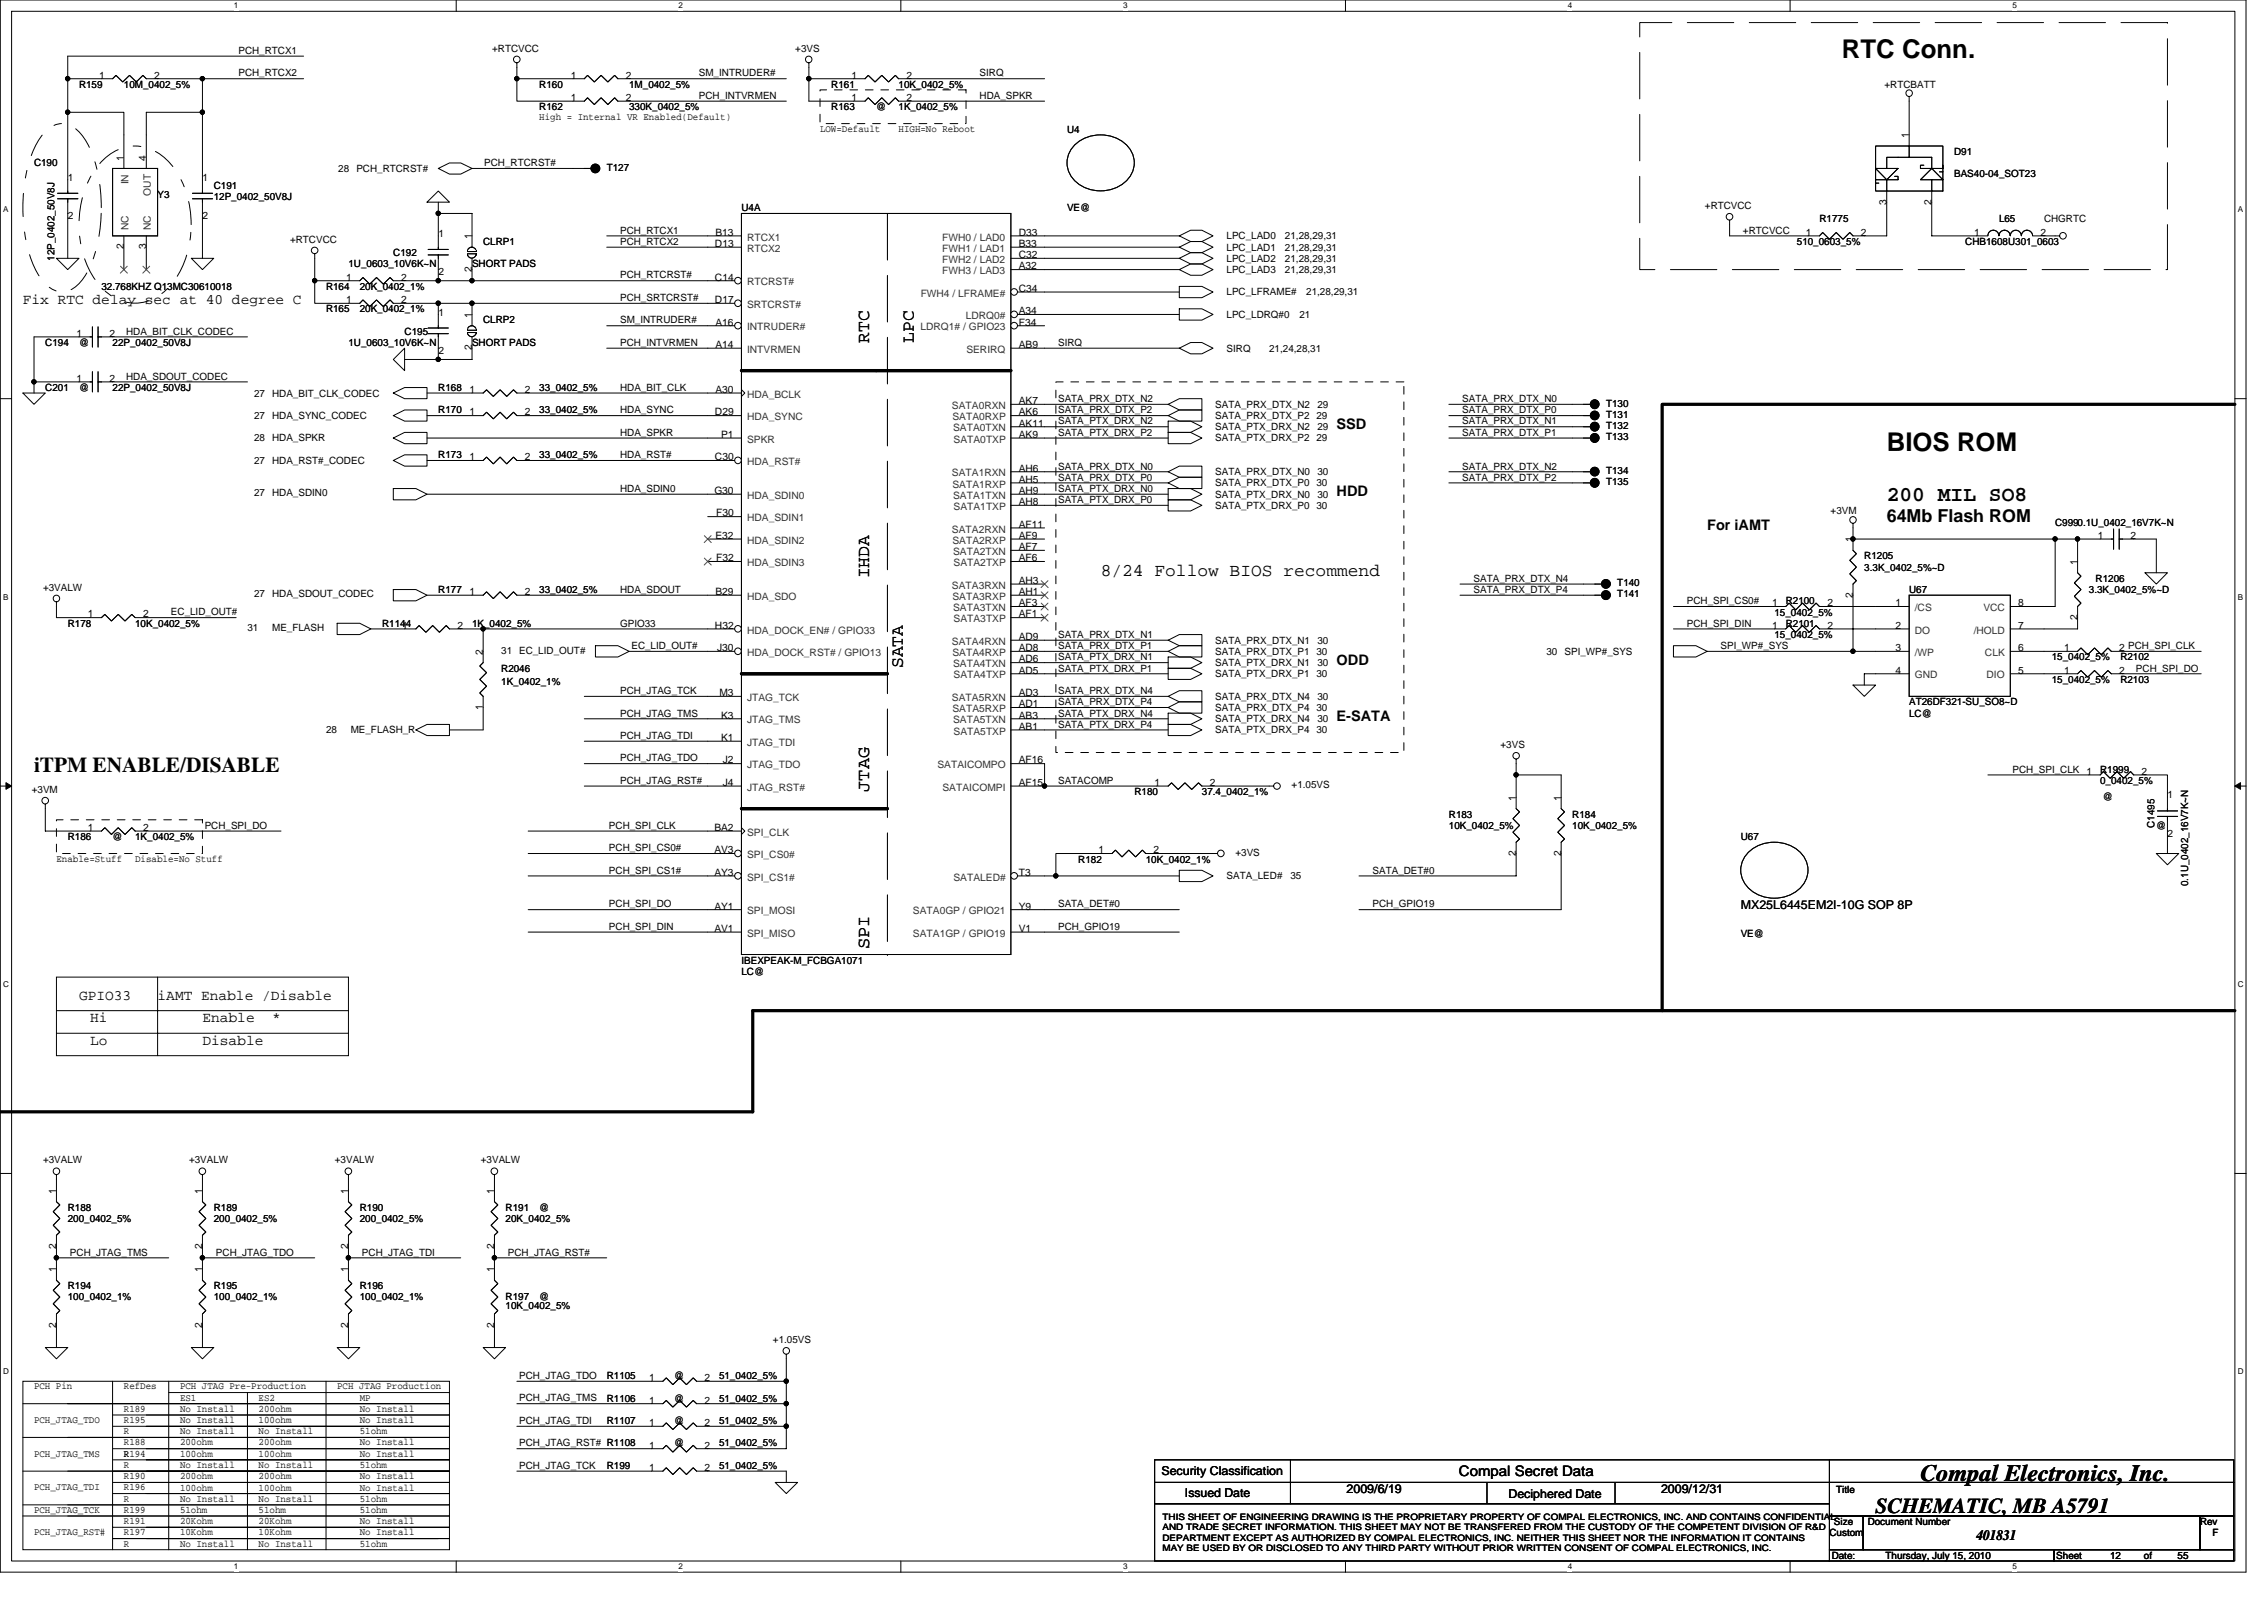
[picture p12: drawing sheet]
<svg xmlns="http://www.w3.org/2000/svg" width="297mm" height="210mm" viewBox="0 0 297 210" stroke-linecap="round" stroke-linejoin="round" font-family="sans-serif">
<defs><g id="words">
<g font-size="3.4">
<text x="241.7" y="7.6">RTC Conn.</text>
<text x="247.5" y="59.1">BIOS ROM</text>
</g>
<text font-size="3.1" x="252" y="194.3">Compal Electronics, Inc.</text>
<g font-size="2.8">
<text x="247.5" y="65.7">200 MIL SO8</text>
<text x="4.5" y="101.3">iTPM ENABLE/DISABLE</text>
<text x="246.1" y="198.5">SCHEMATIC, MB A5791</text>
</g>
<g font-size="2.3">
<text x="114" y="44.9" transform="rotate(-90 114 44.9)">RTC</text>
<text x="119.9" y="44.9" transform="rotate(-90 119.9 44.9)">LPC</text>
<text x="247.5" y="68.5">64Mb Flash ROM</text>
<text x="114" y="75.9" transform="rotate(-90 114 75.9)">IHDA</text>
<text x="144.4" y="75.5">8/24 Follow BIOS recommend</text>
<text x="118.4" y="87.7" transform="rotate(-90 118.4 87.7)">SATA</text>
<text x="114" y="103.9" transform="rotate(-90 114 103.9)">JTAG</text>
<text x="114" y="124.5" transform="rotate(-90 114 124.5)">SPI</text>
</g>
<g font-size="1.9">
<text x="3" y="39.9">Fix RTC delay sec at 40 degree C</text>
<text x="175.4" y="56.3">SSD</text>
<text x="175.4" y="65.1">HDD</text>
<text x="224" y="69.5">For iAMT</text>
<text x="175.4" y="87.2">ODD</text>
<text x="175.4" y="94.6">E-SATA</text>
<text x="10.4" y="131.2">GPIO33</text>
<text x="20.7" y="131.2">iAMT Enable /Disable</text>
<text x="11.8" y="134.1">Hi</text>
<text x="11.8" y="137.1">Lo</text>
<text x="26.6" y="137.1">Disable</text>
<text x="26.6" y="134.1">Enable</text>
<text x="35.7" y="134.1">*</text>
<text x="191.4" y="193.7">Compal Secret Data</text>
<text x="259.3" y="202.1">401831</text>
</g>
<g font-size="1.6">
<text x="228.4" y="119.3">MX25L6445EM2I-10G SOP 8P</text>
<text x="152.4" y="193.5">Security Classification</text>
<text x="155.5" y="196.3">Issued Date</text>
<text x="176.7" y="195.9">2009/6/19</text>
<text x="197.9" y="196.5">Deciphered Date</text>
<text x="217.9" y="195.9">2009/12/31</text>
</g>
<g font-size="1.3">
<text x="10.4" y="11.5">R159</text>
<text x="13" y="10.3">1</text>
<text x="16.3" y="11.5">10M_0402_5%</text>
<text x="20.2" y="10.3">2</text>
<text x="31.3" y="7.1">PCH_RTCX1</text>
<text x="31.3" y="10">PCH_RTCX2</text>
<text x="64.6" y="6.8">+RTCVCC</text>
<text x="70.8" y="11.5">R160</text>
<text x="74.9" y="10.3">1</text>
<text x="82.1" y="10.3">2</text>
<text x="82.5" y="11.5">1M_0402_5%</text>
<text x="91.7" y="10">SM_INTRUDER#</text>
<text x="104.3" y="6.8">+3VS</text>
<text x="109.1" y="11.5">R161</text>
<text x="111.7" y="10.3">1</text>
<text x="117.9" y="11.5">10K_0402_5%</text>
<text x="118.9" y="10.3">2</text>
<text x="128.5" y="10">SIRQ</text>
<text x="247.2" y="11.5">+RTCBATT</text>
<text x="70.8" y="15.8">High = Internal VR Enabled(Default)</text>
<text x="70.8" y="14.5">R162</text>
<text x="74.9" y="13.3">1</text>
<text x="82.1" y="13.3">2</text>
<text x="82.5" y="14.5">330K_0402_5%</text>
<text x="91.7" y="13">PCH_INTVRMEN</text>
<text x="107.6" y="17.3">LOW=Default</text>
<text x="109.1" y="14.5">R163</text>
<text x="111.7" y="13.3">1</text>
<text x="115" y="14.5">@</text>
<text x="117.9" y="17.3">HIGH=No Reboot</text>
<text x="117.9" y="14.5">1K_0402_5%</text>
<text x="118.9" y="13.3">2</text>
<text x="128.5" y="13">HDA_SPKR</text>
<text x="140" y="17.4">U4</text>
<text x="4.5" y="21.8">C190</text>
<text x="8.9" y="23.7">1</text>
<text x="16.2" y="21.1" transform="rotate(-90 16.2 21.1)">1</text>
<text x="19.2" y="21.1" transform="rotate(-90 19.2 21.1)">4</text>
<text x="26.6" y="23.7">1</text>
<text x="44.4" y="22.6">28</text>
<text x="46.8" y="22.6">PCH_RTCRST#</text>
<text x="63.5" y="21.8">PCH_RTCRST#</text>
<text x="79.6" y="22.4">T127</text>
<text x="250.5" y="18.1" transform="rotate(-90 250.5 18.1)">1</text>
<text x="256.4" y="20.3">D91</text>
<text x="256.4" y="23.3">BAS40-04_SOT23</text>
<text x="8.9" y="28.8">2</text>
<text x="20.7" y="26">Y3</text>
<text x="26.6" y="28.8">2</text>
<text x="28" y="24.8">C191</text>
<text x="28" y="26.2">12P_0402_50V8J</text>
<text x="97.3" y="27.7">U4A</text>
<text x="140" y="27.7">VE@</text>
<text x="223.7" y="27.4">+RTCVCC</text>
<text x="238.7" y="29.2">R1775</text>
<text x="247.5" y="26.8" transform="rotate(-90 247.5 26.8)">3</text>
<text x="253.4" y="26.8" transform="rotate(-90 253.4 26.8)">2</text>
<text x="262.3" y="29.2">L65</text>
<text x="268.2" y="29.2">CHGRTC</text>
<text x="7.2" y="34.2" transform="rotate(-90 7.2 34.2)">12P_0402_50V8J</text>
<text x="16.2" y="32.7" transform="rotate(-90 16.2 32.7)">2</text>
<text x="19.2" y="32.7" transform="rotate(-90 19.2 32.7)">3</text>
<text x="38.1" y="31.8">+RTCVCC</text>
<text x="45.7" y="35.1">1U_0603_10V6K~N</text>
<text x="51.6" y="33.6">C192</text>
<text x="57.5" y="31.1">1</text>
<text x="61.9" y="35.7" transform="rotate(-90 61.9 35.7)">2</text>
<text x="61.9" y="31.4" transform="rotate(-90 61.9 31.4)">1</text>
<text x="61.9" y="35.1">SHORT PADS</text>
<text x="63.4" y="32.1">CLRP1</text>
<text x="81.4" y="30.6">PCH_RTCX1</text>
<text x="81.4" y="32.1">PCH_RTCX2</text>
<text x="93.8" y="32.4">D13</text>
<text x="93.9" y="30.9">B13</text>
<text x="133.7" y="30.9">D33</text>
<text x="133.7" y="32.4">B33</text>
<text x="133.7" y="33.9">C32</text>
<text x="133.7" y="35.3">A32</text>
<text x="160.9" y="31.4">LPC_LAD0</text>
<text x="160.9" y="32.9">LPC_LAD1</text>
<text x="160.9" y="34.3">LPC_LAD2</text>
<text x="160.9" y="35.8">LPC_LAD3</text>
<text x="168.6" y="31.4">21,28,29,31</text>
<text x="168.6" y="32.9">21,28,29,31</text>
<text x="168.6" y="34.3">21,28,29,31</text>
<text x="168.6" y="35.8">21,28,29,31</text>
<text x="228.7" y="30.6">+RTCVCC</text>
<text x="235.8" y="32.1">510_0603_5%</text>
<text x="236.9" y="30.9">1</text>
<text x="244.2" y="30.9">2</text>
<text x="257.8" y="32.1">CHB1608U301_0603</text>
<text x="259" y="30.9">1</text>
<text x="267.7" y="30.9">2</text>
<text x="13.3" y="38">32.768KHZ Q13MC30610018</text>
<text x="42.8" y="41">R165</text>
<text x="42.8" y="38">R164</text>
<text x="45.4" y="39.8">1</text>
<text x="45.4" y="36.8">1</text>
<text x="47.2" y="41">20K_0402_1%</text>
<text x="47.2" y="38">20K_0402_1%</text>
<text x="52.6" y="39.8">2</text>
<text x="52.6" y="36.8">2</text>
<text x="57.5" y="36.1">2</text>
<text x="57.5" y="41.4">1</text>
<text x="61.9" y="41.7" transform="rotate(-90 61.9 41.7)">1</text>
<text x="81.4" y="36.5">PCH_RTCRST#</text>
<text x="81.4" y="39.5">PCH_SRTCRST#</text>
<text x="93.8" y="36.8">C14</text>
<text x="93.8" y="39.8">D17</text>
<text x="133.7" y="38.3">C34</text>
<text x="133.7" y="41.2">A34</text>
<text x="160.9" y="38.8">LPC_LFRAME#</text>
<text x="160.9" y="41.7">LPC_LDRQ#0</text>
<text x="170.5" y="41.7">21</text>
<text x="171.4" y="38.8">21,28,29,31</text>
<text x="5.9" y="45.4">C194</text>
<text x="10.1" y="44.2">1</text>
<text x="10.4" y="45.4">@</text>
<text x="14.3" y="44.2">2</text>
<text x="14.8" y="45.4">22P_0402_50V8J</text>
<text x="16.5" y="43.9">HDA_BIT_CLK_CODEC</text>
<text x="45.7" y="45.4">1U_0603_10V6K~N</text>
<text x="53.1" y="43.9">C195</text>
<text x="57.5" y="46.4">2</text>
<text x="61.9" y="46" transform="rotate(-90 61.9 46)">2</text>
<text x="61.9" y="45.4">SHORT PADS</text>
<text x="63.4" y="42.4">CLRP2</text>
<text x="81.4" y="42.4">SM_INTRUDER#</text>
<text x="81.4" y="45.4">PCH_INTVRMEN</text>
<text x="93.9" y="45.7">A14</text>
<text x="93.9" y="42.7">A16</text>
<text x="133.7" y="45.7">AB9</text>
<text x="133.7" y="42.7">F34</text>
<text x="138.8" y="45.4">SIRQ</text>
<text x="160.9" y="46.1">SIRQ</text>
<text x="166.5" y="46.1">21,24,28,31</text>
<text x="5.9" y="51.3">C201</text>
<text x="10.1" y="50.1">1</text>
<text x="10.4" y="51.3">@</text>
<text x="14.3" y="50.1">2</text>
<text x="14.8" y="51.3">22P_0402_50V8J</text>
<text x="16.5" y="49.8">HDA_SDOUT_CODEC</text>
<text x="33.3" y="52">27</text>
<text x="35.7" y="52">HDA_BIT_CLK_CODEC</text>
<text x="57.5" y="51.3">R168</text>
<text x="61.6" y="51.5">1</text>
<text x="68.9" y="51.5">2</text>
<text x="70.8" y="51.3">33_0402_5%</text>
<text x="81.4" y="51.3">HDA_BIT_CLK</text>
<text x="93.9" y="51.5">A30</text>
<text x="133.7" y="53">AK7</text>
<text x="138.8" y="52.7">SATA_PRX_DTX_N2</text>
<text x="159.4" y="53.5">SATA_PRX_DTX_N2</text>
<text x="172.8" y="53.5">29</text>
<text x="191.9" y="52.7">SATA_PRX_DTX_N0</text>
<text x="210.7" y="53.3">T130</text>
<text x="33.3" y="57.9">28</text>
<text x="33.3" y="55">27</text>
<text x="35.7" y="57.9">HDA_SPKR</text>
<text x="35.7" y="55">HDA_SYNC_CODEC</text>
<text x="57.5" y="54.2">R170</text>
<text x="61.6" y="54.5">1</text>
<text x="68.9" y="54.5">2</text>
<text x="70.8" y="54.2">33_0402_5%</text>
<text x="81.4" y="57.2">HDA_SPKR</text>
<text x="81.4" y="54.2">HDA_SYNC</text>
<text x="93.8" y="54.5">D29</text>
<text x="94.6" y="57.4">P1</text>
<text x="133.7" y="54.5">AK6</text>
<text x="133.7" y="56">AK11</text>
<text x="133.7" y="57.4">AK9</text>
<text x="138.8" y="55.7">SATA_PTX_DRX_N2</text>
<text x="138.8" y="57.2">SATA_PTX_DRX_P2</text>
<text x="138.8" y="54.2">SATA_PRX_DTX_P2</text>
<text x="159.4" y="56.4">SATA_PTX_DRX_N2</text>
<text x="159.4" y="57.9">SATA_PTX_DRX_P2 29</text>
<text x="159.4" y="55">SATA_PRX_DTX_P2 29</text>
<text x="172.8" y="56.4">29</text>
<text x="191.9" y="54.2">SATA_PRX_DTX_P0</text>
<text x="191.9" y="57.2">SATA_PRX_DTX_P1</text>
<text x="191.9" y="55.7">SATA_PRX_DTX_N1</text>
<text x="210.7" y="54.8">T131</text>
<text x="210.7" y="56.3">T132</text>
<text x="210.7" y="57.8">T133</text>
<text x="33.3" y="60.9">27</text>
<text x="33.3" y="65.1">27</text>
<text x="35.7" y="60.9">HDA_RST#_CODEC</text>
<text x="35.7" y="65.1">HDA_SDIN0</text>
<text x="57.5" y="60.1">R173</text>
<text x="61.6" y="60.4">1</text>
<text x="68.9" y="60.4">2</text>
<text x="70.8" y="60.1">33_0402_5%</text>
<text x="81.4" y="60.1">HDA_RST#</text>
<text x="81.4" y="64.5">HDA_SDIN0</text>
<text x="93.7" y="64.8">G30</text>
<text x="93.8" y="60.4">C30</text>
<text x="133.7" y="63.3">AH5</text>
<text x="133.7" y="64.8">AH9</text>
<text x="133.7" y="61.9">AH6</text>
<text x="138.8" y="64.5">SATA_PTX_DRX_N0</text>
<text x="138.8" y="66">SATA_PTX_DRX_P0</text>
<text x="138.8" y="61.6">SATA_PRX_DTX_N0</text>
<text x="138.8" y="63.1">SATA_PRX_DTX_P0</text>
<text x="159.4" y="65.3">SATA_PTX_DRX_N0</text>
<text x="159.4" y="62.3">SATA_PRX_DTX_N0</text>
<text x="159.4" y="63.8">SATA_PRX_DTX_P0 30</text>
<text x="172.8" y="65.3">30</text>
<text x="172.8" y="62.3">30</text>
<text x="191.9" y="61.6">SATA_PRX_DTX_N2</text>
<text x="191.9" y="63.1">SATA_PRX_DTX_P2</text>
<text x="210.7" y="63.6">T135</text>
<text x="210.7" y="62.2">T134</text>
<text x="93.9" y="70.7">E32</text>
<text x="94" y="67.8">F30</text>
<text x="133.7" y="70.7">AF9</text>
<text x="133.7" y="66.3">AH8</text>
<text x="133.7" y="69.2">AF11</text>
<text x="159.4" y="66.8">SATA_PTX_DRX_P0 30</text>
<text x="240.2" y="67.5">+3VM</text>
<text x="243.1" y="71.2" transform="rotate(-90 243.1 71.2)">1</text>
<text x="269.6" y="69">C9990.1U_0402_16V7K~N</text>
<text x="275.2" y="70.7">1</text>
<text x="279.5" y="70.7">2</text>
<text x="5.6" y="77.5">+3VALW</text>
<text x="57.5" y="77.8">R177</text>
<text x="70.8" y="77.8">33_0402_5%</text>
<text x="81.4" y="77.8">HDA_SDOUT</text>
<text x="94" y="73.6">F32</text>
<text x="133.7" y="72.2">AF7</text>
<text x="133.7" y="73.6">AF6</text>
<text x="133.7" y="76.6">AH3</text>
<text x="193.3" y="76.3">SATA_PRX_DTX_N4</text>
<text x="193.3" y="77.8">SATA_PRX_DTX_P4</text>
<text x="212.2" y="76.9">T140</text>
<text x="244.6" y="73.4">R1205</text>
<text x="244.6" y="74.8">3.3K_0402_5%~D</text>
<text x="250.5" y="77.8">U67</text>
<text x="272.6" y="74.1" transform="rotate(-90 272.6 74.1)">1</text>
<text x="274.1" y="77.8">3.3K_0402_5%~D</text>
<text x="275" y="76.3">R1206</text>
<text x="8.9" y="82.2">R178</text>
<text x="11.5" y="81">1</text>
<text x="17.7" y="82.2">10K_0402_5%</text>
<text x="18.8" y="81">2</text>
<text x="22.4" y="80.7">EC_LID_OUT#</text>
<text x="32.5" y="82.8">31</text>
<text x="33.3" y="78.4">27</text>
<text x="35.7" y="78.4">HDA_SDOUT_CODEC</text>
<text x="35.7" y="82.8">ME_FLASH</text>
<text x="50.1" y="82.2">R1144</text>
<text x="52.8" y="82.5">1</text>
<text x="60" y="82.5">2</text>
<text x="61.6" y="78.1">1</text>
<text x="61.9" y="82.2">1K_0402_5%</text>
<text x="68.9" y="78.1">2</text>
<text x="81.4" y="82.2">GPIO33</text>
<text x="93.8" y="82.5">H32</text>
<text x="93.9" y="78.1">B29</text>
<text x="133.7" y="78.1">AH1</text>
<text x="133.7" y="79.5">AF3</text>
<text x="133.7" y="81">AF1</text>
<text x="133.7" y="84">AD9</text>
<text x="138.8" y="83.7">SATA_PRX_DTX_N1</text>
<text x="212.2" y="78.4">T141</text>
<text x="221.3" y="79.3">PCH_SPI_CS0#</text>
<text x="221.3" y="82.2">PCH_SPI_DIN</text>
<text x="232.5" y="79.5">1</text>
<text x="232.5" y="82.5">1</text>
<text x="232.8" y="80.8">15_0402_5%</text>
<text x="232.8" y="83.7">15_0402_5%</text>
<text x="234.3" y="79.3">R2100</text>
<text x="234.3" y="82.2">R2101</text>
<text x="239.8" y="79.5">2</text>
<text x="239.8" y="82.5">2</text>
<text x="243.1" y="78.4" transform="rotate(-90 243.1 78.4)">2</text>
<text x="248.7" y="82.5">2</text>
<text x="248.7" y="79.5">1</text>
<text x="264.8" y="79.5">8</text>
<text x="264.8" y="82.5">7</text>
<text x="272.6" y="81.3" transform="rotate(-90 272.6 81.3)">2</text>
<text x="63.4" y="85.9" transform="rotate(-90 63.4 85.9)">2</text>
<text x="65.8" y="85.7">31 EC_LID_OUT#</text>
<text x="65.8" y="88.1">R2046</text>
<text x="65.8" y="89.9">1K_0402_1%</text>
<text x="82.8" y="85.2">EC_LID_OUT#</text>
<text x="94.1" y="85.4">J30</text>
<text x="133.7" y="85.4">AD8</text>
<text x="133.7" y="86.9">AD6</text>
<text x="133.7" y="88.4">AD5</text>
<text x="138.8" y="86.6">SATA_PTX_DRX_N1</text>
<text x="138.8" y="88.1">SATA_PTX_DRX_P1</text>
<text x="138.8" y="85.2">SATA_PRX_DTX_P1</text>
<text x="159.4" y="87.4">SATA_PTX_DRX_N1</text>
<text x="159.4" y="84.4">SATA_PRX_DTX_N1</text>
<text x="159.4" y="88.9">SATA_PTX_DRX_P1 30</text>
<text x="159.4" y="85.9">SATA_PRX_DTX_P1 30</text>
<text x="172.8" y="87.4">30</text>
<text x="172.8" y="84.4">30</text>
<text x="202.9" y="85.9">30</text>
<text x="205.3" y="85.9">SPI_WP#_SYS</text>
<text x="225.7" y="85.2">SPI_WP#_SYS</text>
<text x="248.7" y="88.4">4</text>
<text x="248.7" y="85.4">3</text>
<text x="264.8" y="88.4">5</text>
<text x="264.8" y="85.4">6</text>
<text x="269.2" y="86.6">15_0402_5%</text>
<text x="269.2" y="89.6">15_0402_5%</text>
<text x="270.8" y="85.4">1</text>
<text x="270.8" y="88.4">1</text>
<text x="278" y="85.4">2 PCH_SPI_CLK</text>
<text x="278" y="88.4">2</text>
<text x="278.2" y="86.6">R2102</text>
<text x="278.2" y="89.6">R2103</text>
<text x="280.2" y="88.1">PCH_SPI_DO</text>
<text x="63.4" y="93.1" transform="rotate(-90 63.4 93.1)">1</text>
<text x="81.4" y="91.1">PCH_JTAG_TCK</text>
<text x="81.4" y="94">PCH_JTAG_TMS</text>
<text x="94.4" y="91.3">M3</text>
<text x="94.6" y="94.3">K3</text>
<text x="133.7" y="92.8">AD1</text>
<text x="133.7" y="94.3">AB3</text>
<text x="133.7" y="95.7">AB1</text>
<text x="133.7" y="91.3">AD3</text>
<text x="138.8" y="94">SATA_PTX_DRX_N4</text>
<text x="138.8" y="95.5">SATA_PTX_DRX_P4</text>
<text x="138.8" y="91.1">SATA_PRX_DTX_N4</text>
<text x="138.8" y="92.5">SATA_PRX_DTX_P4</text>
<text x="159.4" y="94.7">SATA_PTX_DRX_N4</text>
<text x="159.4" y="91.8">SATA_PRX_DTX_N4</text>
<text x="159.4" y="93.3">SATA_PRX_DTX_P4 30</text>
<text x="172.8" y="94.7">30</text>
<text x="172.8" y="91.8">30</text>
<text x="250.5" y="92.5">AT26DF321-SU_SO8~D</text>
<text x="250.5" y="94">LC@</text>
<text x="42.8" y="96.2">28</text>
<text x="46" y="96.2">ME_FLASH_R</text>
<text x="81.4" y="96.9">PCH_JTAG_TDI</text>
<text x="81.4" y="99.9">PCH_JTAG_TDO</text>
<text x="94.6" y="97.2">K1</text>
<text x="94.8" y="100.2">J2</text>
<text x="133.7" y="100.2">AF16</text>
<text x="159.4" y="96.2">SATA_PTX_DRX_P4 30</text>
<text x="196.9" y="98.1">+3VS</text>
<text x="264.1" y="101.4">PCH_SPI_CLK</text>
<text x="273.8" y="101.6">1</text>
<text x="275.5" y="101.4">R1999</text>
<text x="281" y="101.6">2</text>
<text x="4.2" y="104">+3VM</text>
<text x="81.4" y="102.8">PCH_JTAG_RST#</text>
<text x="94.8" y="103.1">J4</text>
<text x="133.7" y="103.1">AF15</text>
<text x="138.8" y="102.8">SATACOMP</text>
<text x="148.8" y="104.3">R180</text>
<text x="151.5" y="103.1">1</text>
<text x="157.7" y="104.3">37.4_0402_1%</text>
<text x="158.7" y="103.1">2</text>
<text x="169.5" y="103.4">+1.05VS</text>
<text x="190.1" y="107.3">R183</text>
<text x="198.9" y="105.1" transform="rotate(-90 198.9 105.1)">1</text>
<text x="204.8" y="105.1" transform="rotate(-90 204.8 105.1)">1</text>
<text x="206.3" y="107.3">R184</text>
<text x="275.5" y="102.8">0_0402_5%</text>
<text x="275.9" y="104.9">@</text>
<text x="284.4" y="104.8">1</text>
<text x="7.4" y="113">Enable=Stuff</text>
<text x="8.9" y="110.2">R186</text>
<text x="11.5" y="109">1</text>
<text x="14.8" y="110.2">@</text>
<text x="17.7" y="113">Disable=No Stuff</text>
<text x="17.7" y="110.2">1K_0402_5%</text>
<text x="18.8" y="109">2</text>
<text x="26.9" y="108.7">PCH_SPI_DO</text>
<text x="79.9" y="111.7">PCH_SPI_CS0#</text>
<text x="79.9" y="108.7">PCH_SPI_CLK</text>
<text x="93.7" y="109">BA2</text>
<text x="93.7" y="112">AV3</text>
<text x="141.5" y="113.2">R182</text>
<text x="144.1" y="112">1</text>
<text x="150.3" y="113.2">10K_0402_1%</text>
<text x="151.4" y="112">2</text>
<text x="162.1" y="112.3">+3VS</text>
<text x="190.1" y="108.7">10K_0402_5%</text>
<text x="198.9" y="112.3" transform="rotate(-90 198.9 112.3)">2</text>
<text x="204.8" y="112.3" transform="rotate(-90 204.8 112.3)">2</text>
<text x="206.3" y="108.7">10K_0402_5%</text>
<text x="228.4" y="110.2">U67</text>
<text x="282.7" y="108.6" transform="rotate(-90 282.7 108.6)">C1495</text>
<text x="282.9" y="108.7">@</text>
<text x="284.4" y="109.8">2</text>
<text x="79.9" y="114.6">PCH_SPI_CS1#</text>
<text x="79.9" y="119">PCH_SPI_DO</text>
<text x="93.7" y="114.9">AY3</text>
<text x="93.7" y="119.3">AY1</text>
<text x="133.7" y="114.9">T3</text>
<text x="133.7" y="119.3">Y9</text>
<text x="138.8" y="119">SATA_DET#0</text>
<text x="160.9" y="115.4">SATA_LED#</text>
<text x="169.3" y="115.4">35</text>
<text x="180.1" y="114.6">SATA_DET#0</text>
<text x="180.1" y="119">PCH_GPIO19</text>
<text x="287.1" y="116.2" transform="rotate(-90 287.1 116.2)">0.1U_0402_16V7K~N</text>
<text x="79.9" y="122">PCH_SPI_DIN</text>
<text x="93.7" y="122.3">AV1</text>
<text x="133.7" y="122.3">V1</text>
<text x="138.8" y="122">PCH_GPIO19</text>
<text x="228.4" y="122.9">VE@</text>
<text x="97.3" y="126.4">IBEXPEAK-M_FCBGA1071</text>
<text x="97.3" y="127.9">LC@</text>
<text x="5.6" y="152.6">+3VALW</text>
<text x="24.8" y="152.6">+3VALW</text>
<text x="43.9" y="152.6">+3VALW</text>
<text x="63.1" y="152.6">+3VALW</text>
<text x="7.4" y="156.6" transform="rotate(-90 7.4 156.6)">1</text>
<text x="8.9" y="158.8">R188</text>
<text x="8.9" y="160.3">200_0402_5%</text>
<text x="26.5" y="156.6" transform="rotate(-90 26.5 156.6)">1</text>
<text x="28" y="158.8">R189</text>
<text x="28" y="160.3">200_0402_5%</text>
<text x="45.7" y="156.6" transform="rotate(-90 45.7 156.6)">1</text>
<text x="47.2" y="158.8">R190</text>
<text x="47.2" y="160.3">200_0402_5%</text>
<text x="64.9" y="156.6" transform="rotate(-90 64.9 156.6)">1</text>
<text x="66.3" y="158.8">R191</text>
<text x="66.3" y="160.3">20K_0402_5%</text>
<text x="70.8" y="158.8">@</text>
<text x="7.4" y="166.9" transform="rotate(-90 7.4 166.9)">1</text>
<text x="7.4" y="163.8" transform="rotate(-90 7.4 163.8)">2</text>
<text x="9.2" y="164.7">PCH_JTAG_TMS</text>
<text x="26.5" y="166.9" transform="rotate(-90 26.5 166.9)">1</text>
<text x="26.5" y="163.8" transform="rotate(-90 26.5 163.8)">2</text>
<text x="28.3" y="164.7">PCH_JTAG_TDO</text>
<text x="45.7" y="166.9" transform="rotate(-90 45.7 166.9)">1</text>
<text x="45.7" y="163.8" transform="rotate(-90 45.7 163.8)">2</text>
<text x="47.5" y="164.7">PCH_JTAG_TDI</text>
<text x="64.9" y="166.9" transform="rotate(-90 64.9 166.9)">1</text>
<text x="64.9" y="163.8" transform="rotate(-90 64.9 163.8)">2</text>
<text x="66.6" y="164.7">PCH_JTAG_RST#</text>
<text x="8.9" y="169.1">R194</text>
<text x="8.9" y="170.6">100_0402_1%</text>
<text x="28" y="169.1">R195</text>
<text x="28" y="170.6">100_0402_1%</text>
<text x="47.2" y="169.1">R196</text>
<text x="47.2" y="170.6">100_0402_1%</text>
<text x="66.3" y="170.6">R197</text>
<text x="66.3" y="171.8">10K_0402_5%</text>
<text x="70.8" y="170.6">@</text>
<text x="7.4" y="174.2" transform="rotate(-90 7.4 174.2)">2</text>
<text x="26.5" y="174.2" transform="rotate(-90 26.5 174.2)">2</text>
<text x="45.7" y="174.2" transform="rotate(-90 45.7 174.2)">2</text>
<text x="64.9" y="174.2" transform="rotate(-90 64.9 174.2)">2</text>
<text x="101.4" y="176.2">+1.05VS</text>
<text x="4.5" y="182.3">PCH Pin</text>
<text x="16.3" y="185.2">R189</text>
<text x="16.3" y="182.3">RefDes</text>
<text x="23.6" y="185.2">No Install</text>
<text x="23.6" y="182.3">PCH JTAG Pre-Production</text>
<text x="23.6" y="183.7">ES1</text>
<text x="33.9" y="183.7">ES2</text>
<text x="33.9" y="185.2">200ohm</text>
<text x="44.2" y="182.3">PCH JTAG Production</text>
<text x="47.2" y="183.7">MP</text>
<text x="47.2" y="185.2">No Install</text>
<text x="68.1" y="180.9">PCH_JTAG_TDO</text>
<text x="68.1" y="183.9">PCH_JTAG_TMS</text>
<text x="79.6" y="183.9">R1106</text>
<text x="79.6" y="180.9">R1105</text>
<text x="85.2" y="184.1">1</text>
<text x="85.2" y="181.2">1</text>
<text x="88.4" y="183.9">@</text>
<text x="88.4" y="180.9">@</text>
<text x="92.4" y="184.1">2</text>
<text x="92.4" y="181.2">2</text>
<text x="94.3" y="183.9">51_0402_5%</text>
<text x="94.3" y="180.9">51_0402_5%</text>
<text x="4.5" y="186.7">PCH_JTAG_TDO</text>
<text x="4.5" y="191.1">PCH_JTAG_TMS</text>
<text x="16.3" y="189.6">R188</text>
<text x="16.3" y="191.1">R194</text>
<text x="16.3" y="186.7">R195</text>
<text x="16.3" y="188.2">R</text>
<text x="16.3" y="191.1">R</text>
<text x="23.6" y="191.1">100ohm</text>
<text x="23.6" y="188.2">No Install</text>
<text x="23.6" y="189.6">200ohm</text>
<text x="23.6" y="186.7">No Install</text>
<text x="33.9" y="188.2">No Install</text>
<text x="33.9" y="191.1">100ohm</text>
<text x="33.9" y="189.6">200ohm</text>
<text x="33.9" y="186.7">100ohm</text>
<text x="47.2" y="188.2">51ohm</text>
<text x="47.2" y="189.6">No Install</text>
<text x="47.2" y="191.1">No Install</text>
<text x="47.2" y="186.7">No Install</text>
<text x="68.1" y="189.8">PCH_JTAG_RST# R1108</text>
<text x="68.1" y="186.8">PCH_JTAG_TDI</text>
<text x="79.6" y="186.8">R1107</text>
<text x="85.2" y="190">1</text>
<text x="85.2" y="187.1">1</text>
<text x="88.4" y="189.8">@</text>
<text x="88.4" y="186.8">@</text>
<text x="92.4" y="190">2</text>
<text x="92.4" y="187.1">2</text>
<text x="94.3" y="189.8">51_0402_5%</text>
<text x="94.3" y="186.8">51_0402_5%</text>
<text x="4.5" y="195.5">PCH_JTAG_TDI</text>
<text x="16.3" y="195.5">R196</text>
<text x="16.3" y="194.1">R190</text>
<text x="16.3" y="192.6">R</text>
<text x="16.3" y="197">R</text>
<text x="23.6" y="197">No Install</text>
<text x="23.6" y="192.6">No Install</text>
<text x="23.6" y="195.5">100ohm</text>
<text x="23.6" y="194.1">200ohm</text>
<text x="33.9" y="197">No Install</text>
<text x="33.9" y="192.6">No Install</text>
<text x="33.9" y="194.1">200ohm</text>
<text x="33.9" y="195.5">100ohm</text>
<text x="47.2" y="192.6">51ohm</text>
<text x="47.2" y="194.1">No Install</text>
<text x="47.2" y="195.5">No Install</text>
<text x="47.2" y="197">51ohm</text>
<text x="68.1" y="192.7">PCH_JTAG_TCK</text>
<text x="79.6" y="192.7">R199</text>
<text x="85.2" y="193">1</text>
<text x="92.4" y="193">2</text>
<text x="94.3" y="192.7">51_0402_5%</text>
<text x="240.9" y="195.8">Title</text>
<text x="4.5" y="198.5">PCH_JTAG_TCK</text>
<text x="4.5" y="201.4">PCH_JTAG_RST#</text>
<text x="16.3" y="199.9">R191</text>
<text x="16.3" y="202.9">R</text>
<text x="16.3" y="198.5">R199</text>
<text x="16.3" y="201.4">R197</text>
<text x="23.6" y="202.9">No Install</text>
<text x="23.6" y="201.4">10Kohm</text>
<text x="23.6" y="199.9">20Kohm</text>
<text x="23.6" y="198.5">51ohm</text>
<text x="33.9" y="202.9">No Install</text>
<text x="33.9" y="199.9">20Kohm</text>
<text x="33.9" y="198.5">51ohm</text>
<text x="33.9" y="201.4">10Kohm</text>
<text x="47.2" y="202.9">51ohm</text>
<text x="47.2" y="201.4">No Install</text>
<text x="47.2" y="199.9">No Install</text>
<text x="47.2" y="198.5">51ohm</text>
<text x="240" y="201.5">Custom</text>
<text x="240.6" y="200.1">Size</text>
<text x="245" y="200.1">Document Number</text>
<text x="288.6" y="200.1">Rev</text>
<text x="290.3" y="201.5">F</text>
<text x="240.3" y="204.5">Date:</text>
<text x="247.4" y="204.5">Thursday, July 15, 2010</text>
<text x="269.8" y="204.5">Sheet</text>
<text x="276.9" y="204.5">12</text>
<text x="281.3" y="204.5">of</text>
<text x="285.7" y="204.5">55</text>
</g>
<g font-size="1.3" fill="#333">
<text x="16.9" y="24.2" transform="rotate(-90 16.9 24.2)">IN</text>
<text x="19.8" y="25.7" transform="rotate(-90 19.8 25.7)">OUT</text>
<text x="16.9" y="30.2" transform="rotate(-90 16.9 30.2)">NC</text>
<text x="19.8" y="30.2" transform="rotate(-90 19.8 30.2)">NC</text>
<text x="98" y="31.6">RTCX1</text>
<text x="98" y="33">RTCX2</text>
<text x="123.6" y="31.6">FWH0 / LAD0</text>
<text x="123.6" y="33">FWH1 / LAD1</text>
<text x="123.6" y="34.5">FWH2 / LAD2</text>
<text x="123.6" y="36">FWH3 / LAD3</text>
<text x="98" y="37.4">RTCRST#</text>
<text x="98" y="40.4">SRTCRST#</text>
<text x="120.8" y="38.9">FWH4 / LFRAME#</text>
<text x="126.7" y="41.9">LDRQ0#</text>
<text x="98" y="46.3">INTVRMEN</text>
<text x="98" y="43.3">INTRUDER#</text>
<text x="120.8" y="43.3">LDRQ1# / GPIO23</text>
<text x="126.8" y="46.3">SERIRQ</text>
<text x="98" y="52.2">HDA_BCLK</text>
<text x="124.9" y="53.7">SATA0RXN</text>
<text x="98" y="55.1">HDA_SYNC</text>
<text x="98" y="58.1">SPKR</text>
<text x="125" y="55.1">SATA0RXP</text>
<text x="125" y="56.6">SATA0TXN</text>
<text x="125.1" y="58.1">SATA0TXP</text>
<text x="98" y="61">HDA_RST#</text>
<text x="98" y="65.4">HDA_SDIN0</text>
<text x="124.9" y="62.5">SATA1RXN</text>
<text x="125" y="64">SATA1RXP</text>
<text x="125" y="65.4">SATA1TXN</text>
<text x="98" y="68.4">HDA_SDIN1</text>
<text x="98" y="71.3">HDA_SDIN2</text>
<text x="124.9" y="69.9">SATA2RXN</text>
<text x="125" y="71.3">SATA2RXP</text>
<text x="125.1" y="66.9">SATA1TXP</text>
<text x="98" y="74.3">HDA_SDIN3</text>
<text x="124.9" y="77.2">SATA3RXN</text>
<text x="125" y="72.8">SATA2TXN</text>
<text x="125.1" y="74.3">SATA2TXP</text>
<text x="98" y="78.7">HDA_SDO</text>
<text x="98" y="83.1">HDA_DOCK_EN# / GPIO33</text>
<text x="125" y="78.7">SATA3RXP</text>
<text x="125" y="80.2">SATA3TXN</text>
<text x="125.1" y="81.6">SATA3TXP</text>
<text x="251.2" y="83.1">DO</text>
<text x="251.2" y="80.2">/CS</text>
<text x="258.9" y="83.1">/HOLD</text>
<text x="260.2" y="80.2">VCC</text>
<text x="98" y="86.1">HDA_DOCK_RST# / GPIO13</text>
<text x="124.9" y="84.6">SATA4RXN</text>
<text x="125" y="86.1">SATA4RXP</text>
<text x="125" y="87.5">SATA4TXN</text>
<text x="125.1" y="89">SATA4TXP</text>
<text x="251.2" y="89">GND</text>
<text x="251.2" y="86.1">/WP</text>
<text x="260.4" y="86.1">CLK</text>
<text x="260.6" y="89">DIO</text>
<text x="98" y="92">JTAG_TCK</text>
<text x="98" y="94.9">JTAG_TMS</text>
<text x="124.9" y="92">SATA5RXN</text>
<text x="125" y="93.4">SATA5RXP</text>
<text x="125" y="94.9">SATA5TXN</text>
<text x="98" y="97.9">JTAG_TDI</text>
<text x="98" y="100.8">JTAG_TDO</text>
<text x="123" y="100.8">SATAICOMPO</text>
<text x="125.1" y="96.4">SATA5TXP</text>
<text x="98" y="103.7">JTAG_RST#</text>
<text x="123.7" y="103.7">SATAICOMPI</text>
<text x="98" y="109.6">SPI_CLK</text>
<text x="98" y="112.6">SPI_CS0#</text>
<text x="98" y="115.5">SPI_CS1#</text>
<text x="98" y="120">SPI_MOSI</text>
<text x="119.8" y="120">SATA0GP / GPIO21</text>
<text x="125.1" y="115.5">SATALED#</text>
<text x="98" y="122.9">SPI_MISO</text>
<text x="119.8" y="122.9">SATA1GP / GPIO19</text>
</g>
<g font-size="1.2">
<text x="152.5" y="199.4">THIS SHEET OF ENGINEERING DRAWING IS THE PROPRIETARY PROPERTY OF COMPAL ELECTRONICS, INC. AND CONTAINS CONFIDENTIAL</text>
<text x="152.5" y="200.8">AND TRADE SECRET INFORMATION. THIS SHEET MAY NOT BE TRANSFERED FROM THE CUSTODY OF THE COMPETENT DIVISION OF R&amp;D</text>
<text x="152.5" y="202.1">DEPARTMENT EXCEPT AS AUTHORIZED BY COMPAL ELECTRONICS, INC. NEITHER THIS SHEET NOR THE INFORMATION IT CONTAINS</text>
<text x="152.5" y="203.5">MAY BE USED BY OR DISCLOSED TO ANY THIRD PARTY WITHOUT PRIOR WRITTEN CONSENT OF COMPAL ELECTRONICS, INC.</text>
</g>
<g font-size="1.1">
<text x="30.7" y="1.1">1</text>
<text x="89" y="1.1">2</text>
<text x="147.4" y="1.1">3</text>
<text x="205.7" y="1.1">4</text>
<text x="264" y="1.1">5</text>
<text x=".4" y="27.8">A</text>
<text x="293.6" y="27.8">A</text>
<text x=".4" y="78.7">B</text>
<text x="293.6" y="78.7">B</text>
<text x=".4" y="129.5">C</text>
<text x="293.6" y="129.5">C</text>
<text x=".4" y="180.3">D</text>
<text x="293.6" y="180.3">D</text>
<text x="30.7" y="205.9">1</text>
<text x="89" y="205.9">2</text>
<text x="147.4" y="205.9">3</text>
<text x="205.7" y="205.9">4</text>
<text x="264" y="205.9">5</text>
</g>
</g></defs>
<path d="M0 0h294.7v206.2h-294.7zM1.5 1.5h291.7v203.3h-291.7z" fill="none" stroke="#000" stroke-width=".13"/>
<g fill="#fff">
<path d="M30.7 .1h.6v1.2h-.6z"/>
<path d="M30.7 204.9h.6v1.2h-.6z"/>
</g>
<path d="M59.9 0v1.5M59.9 204.8v1.5" fill="none" stroke="#000" stroke-width=".13"/>
<g fill="#fff">
<path d="M89 .1h.6v1.2h-.6z"/>
<path d="M89 204.9h.6v1.2h-.6z"/>
</g>
<path d="M118.2 0v1.5M118.2 204.8v1.5" fill="none" stroke="#000" stroke-width=".13"/>
<g fill="#fff">
<path d="M147.4 .1h.5v1.2h-.5z"/>
<path d="M147.4 204.9h.5v1.2h-.5z"/>
</g>
<path d="M176.5 0v1.5M176.5 204.8v1.5" fill="none" stroke="#000" stroke-width=".13"/>
<g fill="#fff">
<path d="M205.7 .1h.6v1.2h-.6z"/>
<path d="M205.7 204.9h.6v1.2h-.6z"/>
</g>
<path d="M234.9 0v1.5M234.9 204.8v1.5" fill="none" stroke="#000" stroke-width=".13"/>
<g fill="#fff">
<path d="M264 .1h.6v1.2h-.6z"/>
<path d="M264 204.9h.6v1.2h-.6z"/>
<path d="M.4 26.9h.7v1.2h-.7z"/>
<path d="M293.6 26.9h.7v1.2h-.7z"/>
<path d="M.4 77.7h.7v1.2h-.7z"/>
<path d="M293.6 77.7h.7v1.2h-.7z"/>
</g>
<path d="M0 52.3h1.5M293.2 52.3h1.5" fill="none" stroke="#000" stroke-width=".13"/>
<g fill="#fff">
<path d="M.4 128.5h.8v1.2h-.8z"/>
<path d="M293.6 128.5h.7v1.2h-.7z"/>
</g>
<path d="M0 103.1h1.5M293.2 103.1h1.5" fill="none" stroke="#000" stroke-width=".13"/>
<path d="M.8 102.7l.7 .4-.7 .4zM293.2 103.1l.8-.4v.8z" fill="#000" stroke="#000" stroke-width=".13"/>
<g fill="#fff">
<path d="M.4 179.3h.8v1.2h-.8z"/>
<path d="M293.6 179.3h.7v1.2h-.7z"/>
</g>
<g fill="none" stroke="#000" stroke-width=".13">
<path d="M8.9 10.3v4.4h7.4v7.4M8.9 14.7v10.7M26.6 10.3v13.3M26.6 14.7h-7.4v7.4M39.8 10.3h-20.6l-.4-.4-.9 .9-.9-.9-.9 .9-.9-.9-.4 .4h-5.9M39.8 7.4h-30.9v2.9M67.8 10.3v3h8.9l.4-.5 .9 .9 .9-.9 .9 .9 .8-.9 .5 .5h22.1M67.8 10.3h8.9l.4-.4 .9 .9 .9-.9 .9 .9 .8-.9 .5 .4h22.1M67.8 8.3v2M106.1 10.3h5.9M106.1 8.3v5h7.4l.4-.5 .9 .9 .9-.9 .9 .9 .9-.9 .4 .5h19.2M119.4 10.3h17.7"/>
<path d="M246.1 19.2h8.8v5.9h-8.8zM250.5 12.7v7.9M7.4 33.9h3l-1.5 1.5zM7.6 25.4h2.6M8.9 26.1v7.8M10.2 26.1h-2.6M14.8 22.1h5.9v8.8h-5.9zM16.3 30.9v4.5M19.2 30.9v4.5M25.1 33.9h2.9l-1.4 1.5zM26.6 28v5.9M41.3 33.3v3.5"/>
<path d="M41.3 36.8h4.4M41.3 36.8v3h5.9l.4-.5 .9 .9 .9-.9 .9 .9 .9-.9 .4 .5h5.9v1.5M53.1 36.8h39.8M56 26.5l1.5-1.4 1.5 1.4zM57.5 28h4.4v2.9M57.5 39.8h4.4v2.9M57.5 22.1l1.5-.7h1.4l1.5 .7-1.5 .7h-1.4zM57.5 26.5v4.4M57.5 35.4v1.4M61.9 39.8h31M61.9 35.4v1.4M77.5 22.1h-15.6"/>
<path d="M79.6 30.9h17.7M79.6 32.4h17.7M97.3 28h35.3v97.2h-35.3zM137.1 30.9h17.6M137.1 32.4h17.6M137.1 33.9h17.6M137.1 35.4h17.6M137.1 38.3h17.6M154.7 30.9l1.5-.7h1.5l1.4 .7-1.4 .8h-1.5zM154.7 32.4l1.5-.7h1.5l1.4 .7-1.4 .7h-1.5zM154.7 33.9l1.5-.8h1.5l1.4 .8-1.4 .7h-1.5zM154.7 35.4l1.5-.8h1.5l1.4 .8-1.4 .7h-1.5z"/>
<path d="M154.7 37.6h3l1.4 .7-1.4 .8h-3zM226.9 28.9v2h10.3M246.1 22.1h2.9l-1.5 1.5zM246.1 24h.4M247.5 22.1v-1.5h5.9v1.5M247.5 23.6v7.3h-2.9M248.6 23.1h.4v.5h-2.9M252 23.6l1.4-1.5 1.5 1.5zM252.4 21.7h-.4v.4h2.9v-.4M253.4 23.6v7.3h5.9M254.5 22.5h.4M268.2 30.9h2"/>
<path d="M3 51.6h2.9l-1.4 1.4zM4.5 50.1h7.6M10.4 44.2h-5.9v7.4M12.1 48.8v2.6M12.9 50.1h19.6M12.9 48.8v2.6M14.8 44.2h17.7M51.6 57.5l1.5-.8h2.9v1.5h-2.9zM51.6 54.5l1.5-.7h2.9v1.4h-2.9zM51.6 51.6l1.5-.8h2.9v1.5h-2.9zM53.1 45.7v2.9l-1.5-1.4zM56 51.6h7.4l.4-.5 .9 .9 .9-.9 .9 .9 .9-.9 .4 .5h25.1"/>
<path d="M56 54.5h5.9M56 57.5h36.9M57.5 45.7v1.5M61.3 43.2v.1h1.2v-.1M61.3 43.8v-.2h1.2v.2M61.3 43.8a.58 .58 0 0 0 .6 .4 .58 .58 0 0 0 .6-.4M61.4 43.1a.58 .58 0 0 1 1 0M61.9 44.2v3h-8.8M69.3 54.5h23.6M79.6 42.7h13.3M79.6 45.7h17.7M137.1 57.5h16.2"/>
<path d="M137.1 54.5h16.2M137.1 53h16.2M137.1 56h16.2M137.1 45.7h17.6M137.1 41.3h17.6M153.3 55.2h2.9l1.5 .8-1.5 .7h-2.9zM153.3 53l1.4-.7h3v1.5h-3zM153.3 56.7h2.9l1.5 .8-1.5 .7h-2.9zM153.3 54.5l1.4-.7h3v1.4h-3zM154.7 40.5h3l1.4 .8-1.4 .7h-3zM154.7 45.7l1.5-.8h1.5l1.4 .8-1.4 .7h-1.5zM190.1 57.5h16.2"/>
<path d="M190.1 54.5h18.6M190.1 53h16.2M190.1 56h16.2M7.4 79v2h5.9l.5-.4 .8 .9 .9-.9 .9 .9 .9-.9 .4 .4h13.3M51.6 60.4l1.5-.7h2.9v1.5h-2.9zM51.6 77.3h3l1.4 .8-1.4 .7h-3zM51.6 64.1h3l1.4 .7-1.4 .8h-3zM56 60.4h7.4l.4-.4 .9 .9 .9-.9 .9 .9 .9-.9 .4 .4h25.1M56 78.1h7.4l.4-.5 .9 .9 .9-.9 .9 .9 .9-.9 .4 .5h25.1M56 64.8h36.9M137.1 64.8h16.2M137.1 61.9h16.2"/>
<path d="M137.1 63.4h16.2M137.1 66.3h16.2M153.3 64.1h2.9l1.5 .7-1.5 .8h-2.9zM153.3 61.9l1.4-.7h3v1.4h-3zM153.3 65.6h2.9l1.5 .7-1.5 .7h-2.9zM153.3 63.4l1.4-.8h3v1.5h-3zM190.1 61.9h16.2M190.1 63.4h18.6M191.6 78.1h16.2M191.6 76.6h18.5M243.1 68.7v3.5l.5 .4-.9 .9 .9 .9-.9 .9 .9 .9-.5 .4v8.8M246.1 79.6h-7.4l-.4-.5-.9 .9-.9-.9-.9 .9-.9-.9-.4 .5h-14.7"/>
<path d="M269.6 70.7v8.9h-1.4M272.6 70.7v3M275.5 70.7h-32.4M279.9 70.7h3v4.4M281.4 75.1h3l-1.5 1.5zM44.2 81.8h3l1.5 .7-1.5 .7h-3zM48.7 82.5h4.4M54.6 95.8l1.4-.8h3v1.5h-3zM60.4 82.5h32.5M63.4 82.5v4.4l-.5 .5 .9 .8-.9 .9 .9 .9-.9 .9 .5 .5v4.4h-4.4M76.7 97.2h16.2M76.7 94.3h16.2"/>
<path d="M76.7 91.4h16.2M78.1 84.7h3l1.4 .7-1.4 .8h-3zM82.5 85.4h10.4M137.1 91.4h16.2M137.1 94.3h16.2M137.1 85.4h16.2M137.1 95.8h16.2M137.1 92.8h16.2M137.1 86.9h16.2M137.1 88.4h16.2M137.1 84h16.2M153.3 93.6h2.9l1.5 .7-1.5 .7h-2.9z"/>
<path d="M153.3 91.4l1.4-.8h3v1.5h-3zM153.3 95h2.9l1.5 .8-1.5 .7h-2.9zM153.3 92.8l1.4-.7h3v1.5h-3zM153.3 86.2h2.9l1.5 .7-1.5 .8h-2.9zM153.3 84l1.4-.8h3v1.5h-3zM153.3 87.7h2.9l1.5 .7-1.5 .7h-2.9zM153.3 85.4l1.4-.7h3v1.5h-3zM198.9 99.6v5M219.6 84.7h2.9l1.5 .7-1.5 .8h-2.9zM243.1 89.9h3l-1.5 1.5zM246.1 82.5h-7.4l-.4-.4-.9 .9-.9-.9-.9 .9-.9-.9-.4 .4h-14.7M246.1 85.4h-22.1"/>
<path d="M246.1 88.4h-1.5v1.5M268.2 85.4h4.4l.4-.4 .9 .9 .9-.9 .9 .9 .9-.9 .4 .4h11.8M268.2 88.4h2.9M272.6 81v1.5h-4.4M278.5 88.4h10.3M5.9 105.5v3.5h5.9M19.2 109h17.7M69.3 112h23.6M69.3 114.9h23.6M69.3 119.3h23.6M69.3 109h23.6M76.7 103.1h16.2"/>
<path d="M76.7 100.2h16.2M137.1 100.2v2.9h16.2l.4-.4 .9 .9 .9-.9 .9 .9 .8-.9 .5 .4h9.4M137.1 119.3h17.6M138.5 114.9h16.2M154.7 114.2h3l1.4 .7-1.4 .8h-3zM159.7 112h-9.4l-.4-.5-.9 .9-.9-.9-.9 .9-.9-.9-.4 .5h-7.4v2.9h-1.4M198.9 101.7h5.9v4.4l.5 .4-.9 .9 .9 .9-.9 .9 .9 .9-.5 .4v8.8h-26.5M198.9 112v2.9h-20.6M260.8 101.7h14.7l.5-.5 .9 .9 .8-.9 .9 .9 .9-.9 .4 .5h4.5v4.7M282.9 112h3l-1.5 1.5zM283.1 107.1h2.6M283.1 106.4h2.6"/>
<path d="M284.4 107.1v4.9M7.4 132.6h38.3M7.4 135.6h38.3M7.4 128.2h38.3v10.3h-38.3zM20.7 128.2v10.3M69.3 122.3h23.6M137.1 122.3h17.6M0 153.9h1.5M7.4 154.1v2.1M26.6 154.1v3.5l.4 .5-.9 .9 .9 .9-.9 .8 .9 .9-.4 .5v4.4M45.7 154.1v3.5l.5 .5-.9 .9 .9 .9-.9 .8 .9 .9-.5 .5v4.4M64.9 154.1v2.1"/>
<path d="M293.2 153.9h1.5M5.9 176.8h3l-1.5 1.5zM7.4 163.5v4.5l.4 .4-.8 .9 .8 .9-.8 .8 .8 .9-.4 .5v4.4M7.4 165h14.7M25.1 176.8h2.9l-1.4 1.5zM26.6 165h14.7M26.6 173.8v3M44.2 176.8h3l-1.5 1.5zM45.7 165h14.7M45.7 173.8v3M63.4 176.8h2.9l-1.4 1.5zM64.9 163.5v3"/>
<path d="M64.9 173.8v3M64.9 165h14.7M103.2 177.7v12.4h-11.8l-.5-.5-.8 .9-.9-.9-.9 .9-.9-.9-.4 .5h-19.2M3 184.1h56M3 188.6h56M3 193h56M3 198.9h56M3 197.4h56M3 181.2h56v22.1h-56zM14.8 195.9h44.2M14.8 181.2v22.1M14.8 191.5h44.2"/>
<path d="M14.8 187.1h44.2M14.8 190.1h44.2M14.8 185.6h44.2M22.1 181.2v22.1M22.1 182.7h36.9M32.5 182.7v20.6M42.8 181.2v22.1M59 194.5h-44.2M67.8 184.1h19.2l.4-.4 .9 .9 .9-.9 .9 .9 .8-.9 .5 .4h11.8M67.8 181.2h19.2l.4-.4 .9 .9 .9-.9 .9 .9 .8-.9 .5 .4h11.8M67.8 187.1h17.7M67.8 193h17.7"/>
<path d="M92.9 193h10.3v1.5M92.9 187.1h10.3M101.7 194.5h2.9l-1.4 1.4zM151.5 191.5h88.5v3h-88.5zM151.5 194.5h88.5v2.8h-88.5zM151.5 197.3h88.5v7.5h-88.5zM169.3 191.5v5.8M195.1 194.5v2.8M211.9 194.5v2.8M240 191.5h53.1v3h-53.1zM240 194.5h53.1v4.4h-53.1zM240 198.9h4.5v4.4h-4.5z"/>
<path d="M244.5 198.9h44.1v4.4h-44.1zM288.6 198.9h4.5v4.4h-4.5zM14.8 200.4h44.2M14.8 201.8h44.2M240 203.3h29.5v1.5h-29.5zM269.5 203.3h23.6v1.5h-23.6z"/>
<circle cx="67.8" cy="7.8" r=".43"/>
<circle cx="106.1" cy="7.8" r=".43"/>
<circle cx="250.5" cy="12.2" r=".43"/>
<circle cx="41.3" cy="32.9" r=".43"/>
<circle cx="226.9" cy="28.4" r=".43"/>
<circle cx="270.7" cy="30.9" r=".43"/>
<circle cx="7.4" cy="78.5" r=".43"/>
<circle cx="243.1" cy="68.2" r=".43"/>
<circle cx="198.9" cy="99.1" r=".43"/>
<circle cx="5.9" cy="105" r=".43"/>
<circle cx="160.2" cy="112" r=".43"/>
<circle cx="167.5" cy="103.1" r=".43"/>
<circle cx="7.4" cy="153.7" r=".43"/>
<circle cx="26.5" cy="153.7" r=".43"/>
<circle cx="45.7" cy="153.7" r=".43"/>
<circle cx="64.9" cy="153.7" r=".43"/>
<circle cx="103.2" cy="177.2" r=".43"/>
</g>
<g fill="#000" stroke="#000" stroke-width=".13">
<circle cx="8.9" cy="14.7" r=".29"/>
<circle cx="8.9" cy="10.3" r=".29"/>
<circle cx="26.6" cy="14.7" r=".29"/>
<circle cx="26.6" cy="10.3" r=".29"/>
<circle cx="67.8" cy="10.3" r=".29"/>
<circle cx="106.1" cy="10.3" r=".29"/>
<circle cx="41.3" cy="36.8" r=".29"/>
<circle cx="57.5" cy="36.8" r=".29"/>
<circle cx="57.5" cy="28" r=".29"/>
<circle cx="57.5" cy="39.8" r=".29"/>
<circle cx="61.9" cy="36.8" r=".29"/>
<circle cx="61.9" cy="39.8" r=".29"/>
<circle cx="78.1" cy="22.1" r=".57"/>
<circle cx="4.5" cy="50.1" r=".29"/>
<circle cx="57.5" cy="47.1" r=".29"/>
<circle cx="209.2" cy="54.5" r=".57"/>
<circle cx="209.2" cy="63.3" r=".58"/>
<circle cx="210.7" cy="76.6" r=".57"/>
<circle cx="243.1" cy="70.7" r=".29"/>
<circle cx="269.6" cy="70.7" r=".29"/>
<circle cx="272.6" cy="70.7" r=".29"/>
<circle cx="63.4" cy="82.5" r=".29"/>
<circle cx="243.1" cy="85.4" r=".29"/>
<circle cx="137" cy="103.1" r=".29"/>
<circle cx="138.5" cy="114.9" r=".29"/>
<circle cx="198.9" cy="101.7" r=".29"/>
<circle cx="7.4" cy="165" r=".29"/>
<circle cx="26.6" cy="165" r=".29"/>
<circle cx="45.7" cy="165" r=".29"/>
<circle cx="64.9" cy="165" r=".29"/>
<circle cx="103.2" cy="187.1" r=".29"/>
<circle cx="103.2" cy="181.2" r=".29"/>
<circle cx="103.2" cy="184.1" r=".29"/>
</g>
<path d="M107.6 11.8h19.1v4.4h-19.1zM138.5 50.1h45.7v48.6h-45.7zM7.4 107.5h19.2v4.5h-19.2z" fill="none" stroke="#000" stroke-width=".13" stroke-dasharray="1 1 1 1 1 1 1 1"/>
<path d="M215.1 3h69.3v32.4h-69.3zM116.4 28v97.2M116.4 125.2h.1" fill="none" stroke="#000" stroke-width=".13" stroke-dasharray="6.1 2"/>
<path d="M97.3 48.6h35.3M293.2 53h-75.1v79.6M97.3 88.4h19.1M97.3 106.1h19.1M293.2 132.6h-194.4v13.3h-98.8" fill="none" stroke="#000" stroke-width=".42"/>
<path d="M6.1 17.1a2.75 2.75 0 0 1 4 0 10.9 10.9 0 0 1 2.8 5.8 21.3 21.3 0 0 1-1.1 12.2 5.7 5.7 0 0 1-3 3.1 3 3 0 0 1-3.3-1.4 14.5 14.5 0 0 1-2.5-8.1 18.6 18.6 0 0 1 2-10.2l.5-.8zM13.2 21.3a5.8 5.8 0 0 1 9 0 13.1 13.1 0 0 1 1.9 13.4 8 8 0 0 1-5.4 5 6.1 6.1 0 0 1-6.2-3 13.4 13.4 0 0 1 0-14.5z" fill="none" stroke="#000" stroke-width=".13" stroke-dasharray="3 2 1 2"/>
<path d="M15.8 34.9l.9 .9M16.7 34.9l-.9 .9M18.8 34.9l.9 .9M19.6 34.9l-.9 .9" fill="none" stroke="#4c4c4c" stroke-width=".13"/>
<path d="M116.4 28v97.2M116.4 125.2h.1" fill="none" stroke="#fff" stroke-width=".13" stroke-dasharray="6.1 2"/>
<circle cx="96.8" cy="42.7" r=".43" fill="#fff" stroke="#000" stroke-width=".13"/>
<path d="M92.9 42.7h3.5M92.9 51.6h4.4M92.9 54.5h4.4M97.3 51.1l.4 .5-.4 .4" fill="none" stroke="#000" stroke-width=".13"/>
<circle cx="96.8" cy="60.4" r=".43" fill="#fff" stroke="#000" stroke-width=".13"/>
<path d="M92.9 60.4h3.5M92.9 64.8h4.4M92.9 67.8h4.4M92.9 70.7h4.4M92.9 78.1h4.4" fill="none" stroke="#000" stroke-width=".13"/>
<path d="M92.4 70.3l.9 .9M93.3 70.3l-.9 .9" fill="none" stroke="#4c4c4c" stroke-width=".13"/>
<circle cx="133.1" cy="114.9" r=".43" fill="#fff" stroke="#000" stroke-width=".13"/>
<path d="M132.6 30.9h4.5M132.6 32.4h4.5M132.6 33.9h4.5M132.6 35.4h4.5M133.5 114.9h3.6" fill="none" stroke="#000" stroke-width=".13"/>
<circle cx="133.1" cy="42.7" r=".43" fill="#fff" stroke="#000" stroke-width=".13"/>
<path d="M133.5 42.7h3.6" fill="none" stroke="#000" stroke-width=".13"/>
<circle cx="133.1" cy="38.3" r=".43" fill="#fff" stroke="#000" stroke-width=".13"/>
<path d="M133.5 38.3h3.6" fill="none" stroke="#000" stroke-width=".13"/>
<circle cx="133.1" cy="41.2" r=".43" fill="#fff" stroke="#000" stroke-width=".13"/>
<path d="M133.5 41.3h3.6" fill="none" stroke="#000" stroke-width=".13"/>
<circle cx="96.8" cy="36.8" r=".43" fill="#fff" stroke="#000" stroke-width=".13"/>
<path d="M92.9 36.8h3.5M92.9 73.7h4.4" fill="none" stroke="#000" stroke-width=".13"/>
<path d="M92.4 73.2l.9 .9M93.3 73.2l-.9 .9" fill="none" stroke="#4c4c4c" stroke-width=".13"/>
<circle cx="96.8" cy="82.5" r=".43" fill="#fff" stroke="#000" stroke-width=".13"/>
<path d="M92.9 82.5h3.5" fill="none" stroke="#000" stroke-width=".13"/>
<circle cx="96.8" cy="85.4" r=".43" fill="#fff" stroke="#000" stroke-width=".13"/>
<path d="M92.9 85.4h3.5" fill="none" stroke="#000" stroke-width=".13"/>
<circle cx="96.8" cy="39.8" r=".43" fill="#fff" stroke="#000" stroke-width=".13"/>
<g fill="none" stroke="#000" stroke-width=".13">
<path d="M92.9 39.8h3.5M132.6 53h4.5M132.6 54.5h4.5M132.6 56h4.5M132.6 57.5h4.5M132.6 61.9h4.5M132.6 63.4h4.5M132.6 64.8h4.5M132.6 66.3h4.5M132.6 69.3h4.5M132.6 70.7h4.5M132.6 72.2h4.5"/>
<path d="M132.6 73.7h4.5M132.6 76.6h4.5M132.6 78.1h4.5M132.6 79.6h4.5M132.6 81h4.5M132.6 84h4.5M132.6 85.4h4.5M132.6 86.9h4.5M132.6 88.4h4.5M132.6 91.4h4.5M132.6 92.8h4.5M132.6 94.3h4.5"/>
<path d="M132.6 95.8h4.5M92.9 109h4.4M97.3 108.6l.4 .4-.4 .5M132.6 103.1h4.5"/>
</g>
<path d="M136.6 76.2l.9 .9M136.6 77.6l.9 .9M136.6 79.1l.9 .9M137.5 76.2l-.9 .9M137.5 77.6l-.9 .9M137.5 79.1l-.9 .9M136.6 80.6l.9 .9M137.5 80.6l-.9 .9" fill="none" stroke="#4c4c4c" stroke-width=".13"/>
<circle cx="96.8" cy="112" r=".43" fill="#fff" stroke="#000" stroke-width=".13"/>
<path d="M92.9 112h3.5" fill="none" stroke="#000" stroke-width=".13"/>
<circle cx="96.8" cy="114.9" r=".43" fill="#fff" stroke="#000" stroke-width=".13"/>
<g fill="none" stroke="#000" stroke-width=".13">
<path d="M112 10.3h1.5l.4-.4 .9 .9 .9-.9 .9 .9 .9-.9 .4 .4h1.5M141.3 18.8a4.9 4.9 0 0 1 7.2 1.1 3.5 3.5 0 0 1-2.4 4.9 4.8 4.8 0 0 1-5.8-2 3.2 3.2 0 0 1 1-4zM25.2 26.1h2.7M25.2 25.4h2.7M26.6 23.6v1.8M26.6 26.1v1.9M45.7 36.8h1.5l.4-.4 .9 .9 .9-.9 .9 .9 .9-.9 .4 .4h1.5M56.2 33.4h2.6M56.2 32.7h2.6M57.5 33.4v2M57.5 30.9v1.8M61.3 32.9v.1h1.2v-.1"/>
<path d="M61.3 33.4v-.1h1.2v.1M61.3 33.4a.58 .58 0 0 0 .6 .5 .58 .58 0 0 0 .6-.5M61.4 32.7a.58 .58 0 0 1 1 0M61.9 30.9v1.5M61.9 33.9v1.5M237.2 30.9h1.5l.4-.4 .9 .9 .9-.9 .9 .9 .9-.9 .4 .4h1.5M262.3 30.9a.72 .72 0 0 0-.8-.7 .72 .72 0 0 0-.7 .7h-1.5M262.3 30.9a.73 .73 0 0 1 .7-.7 .73 .73 0 0 1 .7 .7 .73 .73 0 0 1 .8-.7 .73 .73 0 0 1 .7 .7M265.2 30.9a.73 .73 0 0 1 .7-.7 .73 .73 0 0 1 .8 .7M266.7 30.9h1.5M10.4 44.2h1.7M12.1 42.9v2.6"/>
<path d="M12.9 44.2h1.9M12.9 42.9v2.6M56.2 43.8h2.6M56.2 43h2.6M57.5 41.3v1.7M57.5 43.8v1.9M61.9 54.5h1.5l.4-.4 .9 .8 .9-.8 .9 .8 .9-.8 .4 .4h1.5M92.9 57.5h4.4M132.6 45.7h4.5M206.3 57.5h2.4M206.3 56h2.4M206.3 53h2.4"/>
<path d="M206.3 61.9h2.4M207.8 78.1h2.3M246.1 79.6h4.4M250.5 78.1h13.3v13.3h-13.3zM263.8 79.6h4.4M272.6 73.7v1.4l.4 .5-.8 .9 .8 .8-.8 .9 .8 .9-.4 .5v1.4M275.5 70.7h1.8M277.3 69.4v2.7M278 70.7h1.9M278 69.4v2.7M53.1 82.5h1.5l.4-.4 .9 .9 .9-.9 .9 .9 .8-.9 .5 .4h1.4M92.9 91.4h4.4"/>
<path d="M92.9 94.3h4.4M92.9 97.2h4.4M246.1 88.4h4.4M246.1 85.4h4.4M246.1 82.5h4.4M263.8 88.4h4.4M263.8 85.4h4.4M263.8 82.5h4.4M271.1 88.4h1.5l.4-.4 .9 .8 .9-.8 .9 .8 .9-.8 .4 .4h1.5M11.8 109h1.5l.5-.4 .8 .9 .9-.9 .9 .9 .9-.9 .4 .4h1.5M92.9 114.9h3.5M92.9 119.3h4.4"/>
<path d="M92.9 100.2h4.4M92.9 103.1h4.4M132.6 119.3h4.5M132.6 100.2h4.5M198.9 104.6v1.5l.5 .4-.9 .9 .9 .9-.9 .9 .9 .9-.5 .4v1.5M229.7 111.6a4.9 4.9 0 0 1 7.2 1.1 3.5 3.5 0 0 1-2.4 4.8 4.8 4.8 0 0 1-5.8-1.9 3.2 3.2 0 0 1 1-4zM92.9 122.3h4.4M132.6 122.3h4.5M7.4 156.2v1.4l.4 .5-.8 .9 .8 .9-.8 .8 .8 .9-.4 .5v1.4M64.9 156.2v1.4l.4 .5-.9 .9 .9 .9-.9 .8 .9 .9-.4 .5v1.4M26.6 166.5v1.5l.4 .4-.9 .9 .9 .9-.9 .8 .9 .9-.4 .5v1.4M45.7 166.5v1.5l.5 .4-.9 .9 .9 .9-.9 .8 .9 .9-.5 .5v1.4"/>
<path d="M64.9 166.5v1.5l.4 .4-.9 .9 .9 .9-.9 .8 .9 .9-.4 .5v1.4M85.5 187.1h1.5l.4-.4 .9 .8 .9-.8 .9 .8 .8-.8 .5 .4h1.5M85.5 193h1.5l.4-.4 .9 .8 .9-.8 .9 .8 .8-.8 .5 .4h1.5"/>
</g>
<g fill="#000" stroke="#000" stroke-width=".13">
<circle cx="8.9" cy="14.7" r=".29"/>
<circle cx="8.9" cy="10.3" r=".29"/>
<circle cx="26.6" cy="14.7" r=".29"/>
<circle cx="26.6" cy="10.3" r=".29"/>
<circle cx="67.8" cy="10.3" r=".29"/>
<circle cx="106.1" cy="10.3" r=".29"/>
<circle cx="41.3" cy="36.8" r=".29"/>
<circle cx="57.5" cy="36.8" r=".29"/>
<circle cx="57.5" cy="28" r=".29"/>
<circle cx="57.5" cy="39.8" r=".29"/>
<circle cx="61.9" cy="36.8" r=".29"/>
<circle cx="61.9" cy="39.8" r=".29"/>
<circle cx="4.5" cy="50.1" r=".29"/>
<circle cx="57.5" cy="47.1" r=".29"/>
<circle cx="209.2" cy="53" r=".58"/>
<circle cx="209.2" cy="57.5" r=".58"/>
<circle cx="209.2" cy="56" r=".58"/>
<circle cx="209.2" cy="61.9" r=".57"/>
<circle cx="210.7" cy="78.1" r=".58"/>
<circle cx="243.1" cy="70.7" r=".29"/>
<circle cx="269.6" cy="70.7" r=".29"/>
<circle cx="272.6" cy="70.7" r=".29"/>
<circle cx="63.4" cy="82.5" r=".29"/>
<circle cx="243.1" cy="85.4" r=".29"/>
<circle cx="137" cy="103.1" r=".29"/>
<circle cx="138.5" cy="114.9" r=".29"/>
<circle cx="198.9" cy="101.7" r=".29"/>
<circle cx="7.4" cy="165" r=".29"/>
<circle cx="26.6" cy="165" r=".29"/>
<circle cx="45.7" cy="165" r=".29"/>
<circle cx="64.9" cy="165" r=".29"/>
<circle cx="103.2" cy="187.1" r=".29"/>
<circle cx="103.2" cy="181.2" r=".29"/>
<circle cx="103.2" cy="184.1" r=".29"/>
</g>
<use href="#words"/>
</svg>
